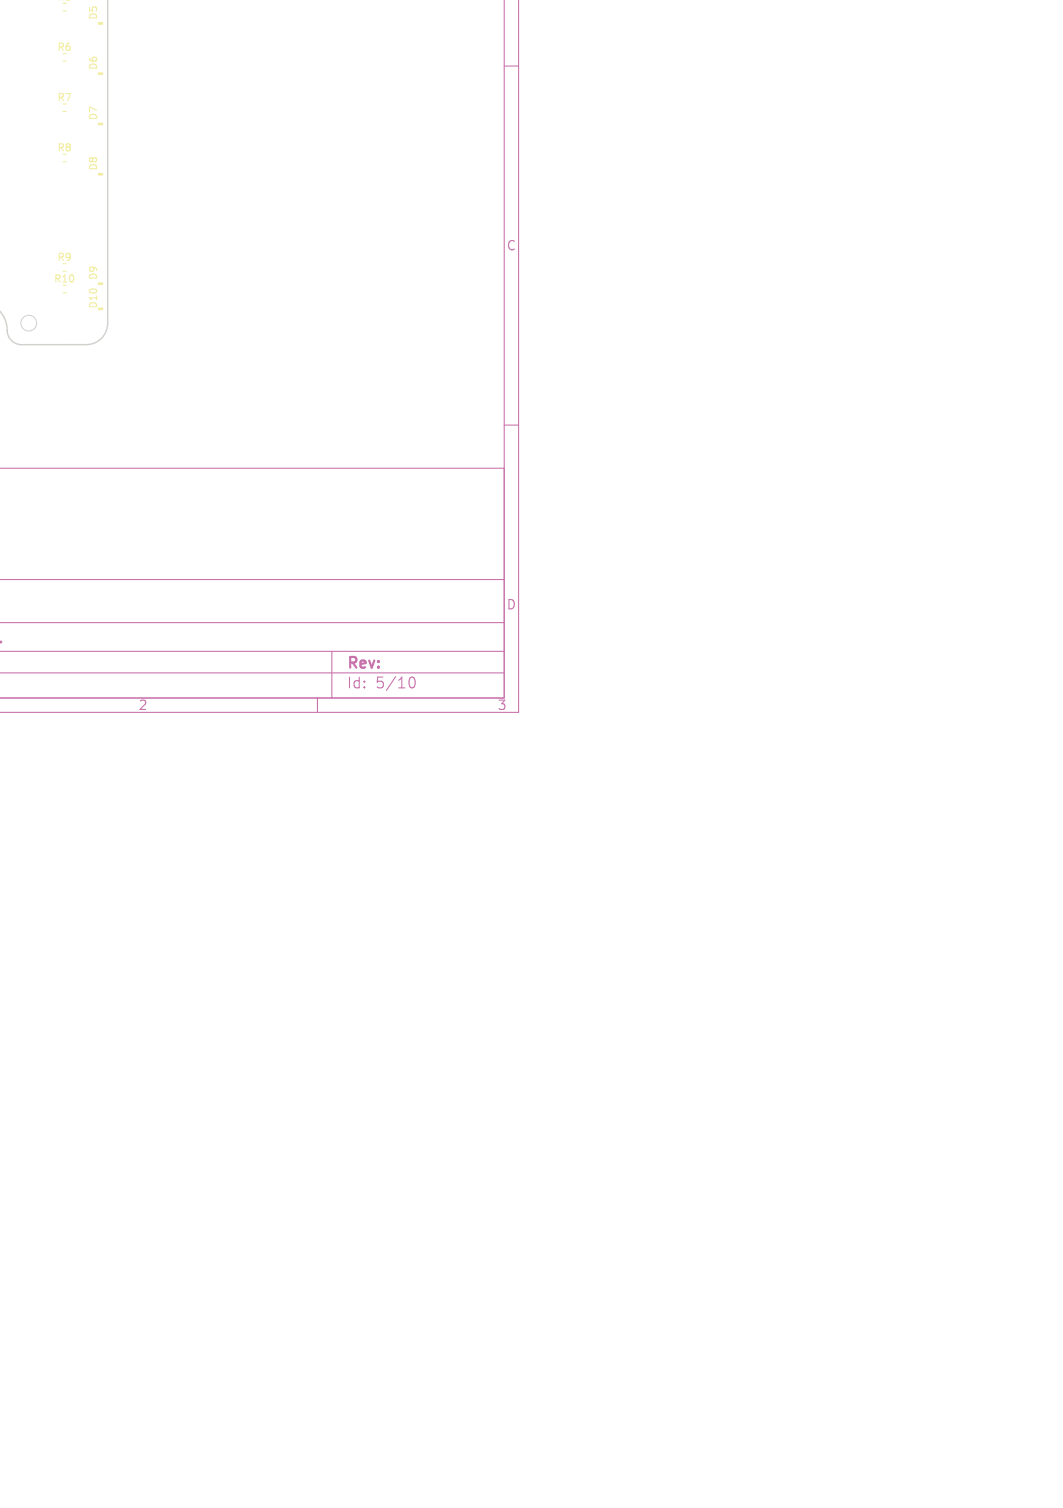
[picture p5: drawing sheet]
<svg xmlns="http://www.w3.org/2000/svg" width="148mm" height="210mm" viewBox="0 0 148 210" stroke-linecap="round" stroke-linejoin="round" font-family="sans-serif">
<defs><g id="words">
<g font-size="2.1" fill="#c872ab">
<text x="48.2" y="93.5">Rev:</text>
<text x="48.2" y="96.1">Id:</text>
<text x="52.3" y="96.1">5/10</text>
</g>
<g font-size="1.8" fill="#c872ab">
<text x="70.5" y="35.1">C</text>
<text x="70.5" y="85.1">D</text>
<text x="19.2" y="99.1">2</text>
<text x="69.2" y="99.1">3</text>
</g>
<g font-size="1.4" fill="#f2eda1">
<text x="7.9" y=".3">R5</text>
<text x="13.7" y="2.9" transform="rotate(-90 13.7 2.9)">D5</text>
<text x="7.9" y="7.3">R6</text>
<text x="13.7" y="9.9" transform="rotate(-90 13.7 9.9)">D6</text>
<text x="7.9" y="14.3">R7</text>
<text x="13.7" y="16.9" transform="rotate(-90 13.7 16.9)">D7</text>
<text x="7.9" y="21.3">R8</text>
<text x="13.7" y="23.9" transform="rotate(-90 13.7 23.9)">D8</text>
<text x="7.4" y="39.5">R10</text>
<text x="7.9" y="36.5">R9</text>
<text x="13.7" y="39.1" transform="rotate(-90 13.7 39.1)">D9</text>
<text x="13.7" y="43.1" transform="rotate(-90 13.7 43.1)">D10</text>
</g>
</g></defs>
<path d="M70.2 0v97.2h-70.2h70.2v-32h-70.2M72.2 0v99.2h-72.2M70.2 9.2h2M70.2 59.2h2M0 93.7h70.2M0 90.7h70.2M0 86.7h70.2M0 80.7h70.2M44.2 97.2v2M46.2 90.7v6.5M56.9 94.9a.55 .55 0 0 1 .4-.6h.1a.94 .94 0 0 1 0 1.5h-.1a.55 .55 0 0 1-.4-.6" fill="none" stroke="#c872ab" stroke-width=".15"/>
<path d="M-.1 89.4h.2" fill="none" stroke="#c872ab" stroke-width=".4"/>
<path d="M8.8 1.5h.4M8.8 15.5h.4M8.8 8.5h.4M8.8 37.8h.4M8.8 22.5h.4M8.8 40.8h.4" fill="none" stroke="#f2eda1" stroke-width=".14"/>
<g fill="#f2eda1" stroke="#f2eda1" stroke-width=".14">
<path d="M13.7 24.2h.6v.2h-.6z"/>
<path d="M13.7 17.2h.6v.2h-.6z"/>
<path d="M13.7 39.4h.6v.2h-.6z"/>
<path d="M13.7 42.9h.6v.2h-.6z"/>
<path d="M13.7 10.2h.6v.2h-.6z"/>
<path d="M13.7 3.2h.6v.2h-.6z"/>
</g>
<path d="M15 0v45a3 3 0 0 1-3 3h-9a2.06 2.06 0 0 1-2-2.3 4 4 0 0 0-1.1-2.4" fill="none" stroke="#d0d2cd" stroke-width=".2"/>
<circle cx="4" cy="45" r="1.1" fill="none" stroke="#d0d2cd" stroke-width=".14"/>
<use href="#words"/>
</svg>
